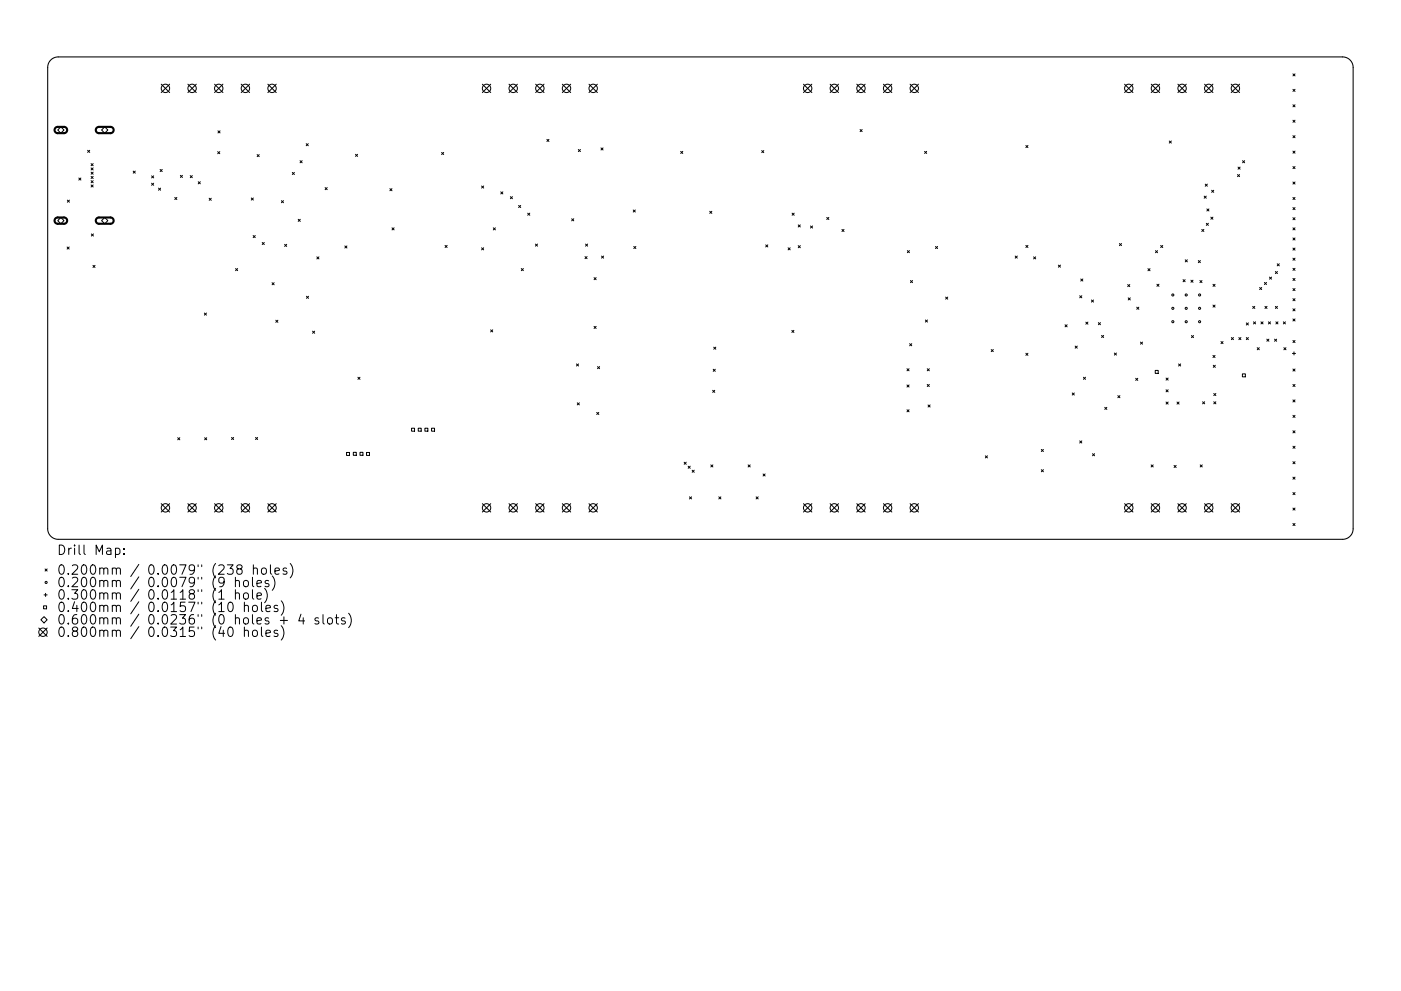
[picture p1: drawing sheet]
<svg xmlns="http://www.w3.org/2000/svg" width="297mm" height="210mm" viewBox="0 0 297 210" stroke-linecap="round" stroke-linejoin="round" font-family="sans-serif">
<defs><g id="words">
<g font-size="2.8">
<text x="12" y="117.7">Drill Map:</text>
<text x="12" y="121.9">0.200mm / 0.0079&quot; (238 holes)</text>
<text x="12" y="124.6">0.200mm / 0.0079&quot; (9 holes)</text>
<text x="12" y="127.2">0.300mm / 0.0118&quot; (1 hole)</text>
<text x="12" y="129.9">0.400mm / 0.0157&quot; (10 holes)</text>
<text x="12" y="132.5">0.600mm / 0.0236&quot; (0 holes + 4 slots)</text>
<text x="12" y="135.1">0.800mm / 0.0315&quot; (40 holes)</text>
</g>
</g></defs>
<path d="M10.8 12.7l.8-.5 .7-.1h272.4a2.22 2.22 0 0 1 2.2 2.2v97.9a2.22 2.22 0 0 1-2.2 2.2h-272.4a2.23 2.23 0 0 1-2.2-2.2v-97.9l.2-.9z" fill="none" stroke="#000" stroke-width=".22"/>
<g fill="none" stroke="#000" stroke-width=".21">
<path d="M34.2 17.9l1.8 1.7M36 17.9l-1.8 1.7M39.8 17.9l1.8 1.7M41.6 17.9l-1.8 1.7M45.5 17.9l1.8 1.7M47.3 17.9l-1.8 1.7M51.1 17.9l1.8 1.7M52.9 17.9l-1.8 1.7M56.8 17.9l1.8 1.7M58.6 17.9l-1.8 1.7M102.3 17.9l1.7 1.7M104 17.9l-1.7 1.7"/>
<path d="M107.9 17.9l1.8 1.7M109.7 17.9l-1.8 1.7M113.6 17.9l1.7 1.7M115.3 17.9l-1.7 1.7M119.2 17.9l1.8 1.7M121 17.9l-1.8 1.7M124.9 17.9l1.8 1.7M126.7 17.9l-1.8 1.7M170.3 17.9l1.8 1.7M172.1 17.9l-1.8 1.7M176 17.9l1.8 1.7M177.8 17.9l-1.8 1.7"/>
<path d="M181.7 17.9l1.7 1.7M183.4 17.9l-1.7 1.7M187.3 17.9l1.8 1.7M189.1 17.9l-1.8 1.7M193 17.9l1.7 1.7M194.7 17.9l-1.7 1.7M238.4 17.9l1.8 1.7M240.2 17.9l-1.8 1.7M244.1 17.9l1.8 1.7M245.9 17.9l-1.8 1.7M249.7 17.9l1.8 1.7M251.5 17.9l-1.8 1.7"/>
<path d="M255.4 17.9l1.8 1.7M257.2 17.9l-1.8 1.7M261 17.9l1.8 1.7M262.8 17.9l-1.8 1.7M274.1 15.7l.5 .4M274.1 18.9l.5 .5M274.6 15.7l-.5 .4M274.6 18.9l-.5 .5M12.9 26.9l.7 .7-.7 .7-.7-.7zM16.7 37.8l.5 .4M17.2 37.8l-.5 .4M18.6 31.9l.4 .4"/>
<path d="M19 31.9l-.4 .4M19.3 34.7l.5 .5M19.3 35.6l.5 .5M19.3 36.5l.5 .5M19.3 37.4l.5 .5M19.3 38.3l.5 .5M19.3 39.2l.5 .5M19.8 37.4l-.5 .5M19.8 34.7l-.5 .5M19.8 35.6l-.5 .5M19.8 36.5l-.5 .5M19.8 38.3l-.5 .5"/>
<path d="M19.8 39.2l-.5 .5M22.2 26.9l.7 .7-.7 .7-.7-.7zM28.2 36.3l.5 .4M28.7 36.3l-.5 .4M32.1 37.3l.5 .5M32.1 38.9l.5 .4M32.6 37.3l-.5 .5M32.6 38.9l-.5 .4M33.6 39.9l.5 .5M33.9 36l.5 .4M34.1 39.9l-.5 .5M34.4 36l-.5 .4"/>
<path d="M38.2 37.2l.5 .4M38.7 37.2l-.5 .4M40.3 37.3l.5 .4M40.8 37.3l-.5 .4M42 38.6l.5 .4M42.5 38.6l-.5 .4M46.2 32.2l.4 .4M46.2 27.8l.5 .4M46.6 32.2l-.4 .4M46.7 27.8l-.5 .4M54.5 32.8l.5 .4M55 32.8l-.5 .4"/>
<path d="M62 36.6l.4 .4M62.4 36.6l-.4 .4M63.6 34.1l.5 .4M64.1 34.1l-.5 .4M64.9 30.5l.5 .4M65.4 30.5l-.5 .4M68.9 39.8l.5 .4M69.4 39.8l-.5 .4M75.4 32.7l.4 .5M75.8 32.7l-.4 .5M93.6 32.3l.5 .5M94.1 32.3l-.5 .5"/>
<path d="M102.1 39.5l.4 .4M102.5 39.5l-.4 .4M115.9 29.6l.5 .4M116.4 29.6l-.5 .4M122.6 31.7l.5 .5M123.1 31.7l-.5 .5M127.4 31.4l.5 .4M127.9 31.4l-.5 .4M144.3 32.1l.5 .5M144.8 32.1l-.5 .5M161.5 31.9l.4 .5M161.9 31.9l-.4 .5"/>
<path d="M182.4 27.5l.4 .4M182.8 27.5l-.4 .4M196 32.1l.5 .5M196.5 32.1l-.5 .5M217.5 30.9l.4 .4M217.9 30.9l-.4 .4M247.9 29.9l.5 .5M248.4 29.9l-.5 .5M255.5 39.1l.5 .4M256 39.1l-.5 .4M262.4 37l.4 .5M262.5 35.4l.4 .5"/>
<path d="M262.8 37l-.4 .5M262.9 35.4l-.4 .5M263.4 34.1l.5 .4M263.9 34.1l-.5 .4M274.1 22.2l.5 .5M274.1 25.5l.5 .4M274.1 28.8l.5 .4M274.1 32.1l.5 .4M274.1 35.3l.5 .5M274.1 38.6l.5 .5M274.6 22.2l-.5 .5M274.6 25.5l-.5 .4"/>
<path d="M274.6 28.8l-.5 .4M274.6 32.1l-.5 .4M274.6 35.3l-.5 .5M274.6 38.6l-.5 .5M12.2 46.8l.7-.7 .7 .7-.7 .7zM14.2 52.4l.5 .4M14.3 42.5l.4 .4M14.7 52.4l-.5 .4M14.7 42.5l-.4 .4M19.4 49.6l.4 .5M19.7 56.3l.5 .4M19.8 49.6l-.4 .5"/>
<path d="M20.2 56.3l-.5 .4M21.5 46.8l.7-.7 .7 .7-.7 .7zM37.1 41.9l.4 .4M37.5 41.9l-.4 .4M44.3 42.1l.5 .4M44.8 42.1l-.5 .4M49.9 57l.5 .4M50.4 57l-.5 .4M53.3 42l.4 .5M53.7 50l.4 .4M53.7 42l-.4 .5M54.1 50l-.4 .4"/>
<path d="M55.6 51.4l.4 .5M56 51.4l-.4 .5M57.7 60l.4 .4M58.1 60l-.4 .4M59.7 42.6l.4 .4M60.1 42.6l-.4 .4M60.3 51.8l.5 .5M60.8 51.8l-.5 .5M63.2 46.5l.5 .5M63.7 46.5l-.5 .5M67.2 54.5l.4 .4M67.6 54.5l-.4 .4"/>
<path d="M73.1 52.2l.5 .4M73.6 52.2l-.5 .4M82.7 40l.4 .5M83.1 40l-.4 .5M83.1 48.3l.5 .5M83.6 48.3l-.5 .5M94.4 52.1l.4 .4M94.8 52.1l-.4 .4M102.1 52.6l.4 .4M102.5 52.6l-.4 .4M104.6 48.3l.4 .5M105 48.3l-.4 .5"/>
<path d="M106.2 40.7l.4 .5M106.6 40.7l-.4 .5M108.2 41.7l.5 .5M108.7 41.7l-.5 .5M110 43.6l.4 .4M110.4 43.6l-.4 .4M110.5 57l.5 .4M111 57l-.5 .4M111.9 45.2l.4 .5M112.3 45.2l-.4 .5M113.5 51.8l.5 .4M114 51.8l-.5 .4"/>
<path d="M121.2 46.4l.4 .5M121.6 46.4l-.4 .5M124 54.4l.5 .5M124.1 51.8l.5 .4M124.5 54.4l-.5 .5M124.6 51.8l-.5 .4M126 58.9l.4 .4M126.4 58.9l-.4 .4M127.5 54.3l.5 .5M128 54.3l-.5 .5M134.3 44.5l.4 .5M134.4 52.3l.4 .4"/>
<path d="M134.7 44.5l-.4 .5M134.8 52.3l-.4 .4M150.5 44.8l.4 .5M150.9 44.8l-.4 .5M162.3 52l.5 .4M162.8 52l-.5 .4M167.1 52.6l.4 .4M167.5 52.6l-.4 .4M167.9 45.2l.5 .5M168.4 45.2l-.5 .5M169.2 47.7l.5 .5M169.2 52.1l.5 .5"/>
<path d="M169.7 47.7l-.5 .5M169.7 52.1l-.5 .5M171.8 47.9l.5 .5M172.3 47.9l-.5 .5M175.3 46.1l.4 .5M175.7 46.1l-.4 .5M178.5 48.7l.5 .4M179 48.7l-.5 .4M192.4 53.2l.4 .4M192.8 53.2l-.4 .4M193 59.5l.5 .5M193.5 59.5l-.5 .5"/>
<path d="M198.3 52.3l.5 .4M198.8 52.3l-.5 .4M215.2 54.3l.5 .5M215.7 54.3l-.5 .5M217.5 52.1l.4 .4M217.9 52.1l-.4 .4M219.1 54.5l.5 .4M219.6 54.5l-.5 .4M224.4 56.2l.4 .5M224.8 56.2l-.4 .5M229.1 59.2l.5 .4M229.6 59.2l-.5 .4"/>
<path d="M237.3 51.7l.5 .4M237.8 51.7l-.5 .4M243.4 57l.4 .4M243.8 57l-.4 .4M245 53.2l.4 .4M245.4 53.2l-.4 .4M246.1 52.1l.4 .4M246.5 52.1l-.4 .4M250.8 59.3l.5 .5M251.3 59.3l-.5 .5M251.3 55.1l.4 .5M251.7 55.1l-.4 .5"/>
<path d="M252.5 59.4l.4 .5M252.9 59.4l-.4 .5M254.1 55.3l.4 .4M254.4 59.5l.5 .5M254.5 55.3l-.4 .4M254.8 48.7l.4 .4M254.9 59.5l-.5 .5M255.2 48.7l-.4 .4M255.3 41.6l.5 .5M255.8 41.6l-.5 .5M255.8 47.4l.4 .4M255.9 44.3l.4 .5"/>
<path d="M256.2 47.4l-.4 .4M256.3 44.3l-.4 .5M256.7 46.1l.5 .4M256.9 40.4l.4 .4M257.2 46.1l-.5 .4M257.3 40.4l-.4 .4M268.1 59.9l.4 .5M268.5 59.9l-.4 .5M269.2 58.8l.4 .4M269.6 58.8l-.4 .4M270.4 57.6l.4 .4M270.8 56l.4 .4"/>
<path d="M270.8 57.6l-.4 .4M271.2 56l-.4 .4M274.1 41.9l.5 .4M274.1 44l.5 .5M274.1 46.2l.5 .4M274.1 48.3l.5 .5M274.1 50.5l.5 .4M274.1 52.6l.5 .5M274.1 54.8l.5 .4M274.1 56.9l.5 .5M274.1 59.1l.5 .4M274.6 41.9l-.5 .4"/>
<path d="M274.6 44l-.5 .5M274.6 46.2l-.5 .4M274.6 48.3l-.5 .5M274.6 50.5l-.5 .4M274.6 52.6l-.5 .5M274.6 54.8l-.5 .4M274.6 56.9l-.5 .5M274.6 59.1l-.5 .4M43.3 66.4l.5 .5M43.8 66.4l-.5 .5M58.5 67.9l.4 .5M58.9 67.9l-.4 .5"/>
<path d="M65 62.9l.4 .4M65.4 62.9l-.4 .4M66.3 70.3l.4 .4M66.7 70.3l-.4 .4M104 70l.5 .4M104.5 70l-.5 .4M122.2 77.2l.5 .5M122.7 77.2l-.5 .5M126 69.2l.4 .5M126.4 69.2l-.4 .5M126.7 77.8l.4 .4M127.1 77.8l-.4 .4"/>
<path d="M151.2 78.3l.5 .5M151.3 73.7l.5 .4M151.7 78.3l-.5 .5M151.8 73.7l-.5 .4M167.9 70.1l.4 .4M168.3 70.1l-.4 .4M192.3 78.2l.4 .5M192.7 78.2l-.4 .5M192.9 72.9l.4 .5M193.3 72.9l-.4 .5M196.2 67.9l.4 .4M196.6 78.2l.4 .5"/>
<path d="M196.6 67.9l-.4 .4M197 78.2l-.4 .5M200.5 63l.4 .5M200.9 63l-.4 .5M210.2 74.2l.4 .4M210.6 74.2l-.4 .4M217.5 75l.4 .4M217.9 75l-.4 .4M225.8 68.9l.5 .5M226.3 68.9l-.5 .5M228 73.4l.4 .5M228.4 73.4l-.4 .5"/>
<path d="M228.9 62.7l.5 .5M229.4 62.7l-.5 .5M230.2 68.3l.5 .5M230.7 68.3l-.5 .5M231.4 63.6l.4 .5M231.8 63.6l-.4 .5M232.9 68.5l.4 .4M233.3 68.5l-.4 .4M233.6 71.2l.4 .4M234 71.2l-.4 .4M236.3 74.9l.4 .4M236.7 74.9l-.4 .4"/>
<path d="M239.1 60.4l.4 .4M239.2 63.2l.4 .4M239.5 60.4l-.4 .4M239.6 63.2l-.4 .4M241 65.2l.5 .4M241.5 65.2l-.5 .4M241.8 72.6l.4 .4M242.2 72.6l-.4 .4M244.9 78.6h.7v.6h-.7zM245.3 60.3l.4 .4M245.7 60.3l-.4 .4M249.9 77.2l.4 .5"/>
<path d="M250.3 77.2l-.4 .5M252.6 71.2l.5 .4M253.1 71.2l-.5 .4M257.2 75.4l.4 .5M257.2 60.3l.4 .5M257.2 64.7l.4 .5M257.2 77.5l.5 .4M257.6 75.4l-.4 .5M257.6 60.3l-.4 .5M257.6 64.7l-.4 .5M257.7 77.5l-.5 .4M258.9 72.5l.4 .4"/>
<path d="M259.3 72.5l-.4 .4M261.1 71.6l.4 .5M261.5 71.6l-.4 .5M262.7 71.6l.4 .5M263.1 71.6l-.4 .5M263.4 79.3h.6v.7h-.6zM264.2 68.5l.5 .5M264.2 71.6l.5 .5M264.7 68.5l-.5 .5M264.7 71.6l-.5 .5M265.6 65l.4 .4M265.8 68.3l.4 .4"/>
<path d="M266 65l-.4 .4M266.2 68.3l-.4 .4M266.6 73.8l.4 .4M267 73.8l-.4 .4M267.1 61l.4 .4M267.3 68.3l.5 .4M267.5 61l-.4 .4M267.8 68.3l-.5 .4M268.2 65l.4 .4M268.6 72l.4 .4M268.6 65l-.4 .4M268.9 68.3l.5 .4"/>
<path d="M269 72l-.4 .4M269.4 68.3l-.5 .4M270.2 72l.5 .4M270.4 65l.4 .4M270.5 68.3l.5 .4M270.7 72l-.5 .4M270.8 65l-.4 .4M271 68.3l-.5 .4M272.1 68.3l.4 .4M272.2 73.8l.5 .4M272.5 68.3l-.4 .4M272.7 73.8l-.5 .4"/>
<path d="M274 75h.7M274.1 61.2l.5 .5M274.1 63.4l.5 .4M274.1 65.5l.5 .5M274.1 67.7l.5 .4M274.1 72.2l.5 .5M274.1 78.3l.5 .4M274.4 74.7v.6M274.6 61.2l-.5 .5M274.6 63.4l-.5 .4M274.6 65.5l-.5 .5M274.6 67.7l-.5 .4"/>
<path d="M274.6 72.2l-.5 .5M274.6 78.3l-.5 .4M37.7 92.9l.4 .4M38.1 92.9l-.4 .4M43.4 92.9l.4 .4M43.8 92.9l-.4 .4M49.1 92.8l.4 .5M49.5 92.8l-.4 .5M54.2 92.8l.4 .5M54.6 92.8l-.4 .5M73.5 96h.6v.6h-.6zM74.9 96h.6v.6h-.6z"/>
<path d="M75.9 80l.4 .5M76.3 96h.7v.6h-.7zM76.3 80l-.4 .5M77.7 96h.6v.6h-.6zM87.3 90.9h.6v.6h-.6zM88.7 90.9h.6v.6h-.6zM90.1 90.9h.6v.6h-.6zM91.5 90.9h.6v.6h-.6zM122.4 85.5l.4 .4M122.8 85.5l-.4 .4M126.5 87.5l.5 .4M127 87.5l-.5 .4"/>
<path d="M145.1 98.1l.4 .4M145.5 98.1l-.4 .4M145.9 98.9l.4 .5M146.3 98.9l-.4 .5M146.7 99.8l.5 .4M147.2 99.8l-.5 .4M150.7 98.6l.4 .5M151.1 82.8l.4 .5M151.1 98.6l-.4 .5M151.5 82.8l-.4 .5M158.6 98.6l.5 .5M159.1 98.6l-.5 .5"/>
<path d="M192.3 81.7l.4 .4M192.3 86.9l.4 .5M192.7 81.7l-.4 .4M192.7 86.9l-.4 .5M196.6 81.6l.4 .4M196.8 85.9l.4 .5M197 81.6l-.4 .4M197.2 85.9l-.4 .5M208.9 96.7l.5 .5M209.4 96.7l-.5 .5M220.8 95.4l.4 .4M220.8 99.6l.4 .5"/>
<path d="M221.2 95.4l-.4 .4M221.2 99.6l-.4 .5M227.3 83.4l.5 .4M227.8 83.4l-.5 .4M228.9 93.5l.5 .5M229.4 93.5l-.5 .5M229.7 80l.5 .5M230.2 80l-.5 .5M231.6 96.3l.5 .4M232.1 96.3l-.5 .4M234.2 86.4l.5 .5M234.7 86.4l-.5 .5"/>
<path d="M237 83.9l.4 .5M237.4 83.9l-.4 .5M240.8 80.3l.4 .4M241.2 80.3l-.4 .4M244.1 98.6l.4 .5M244.5 98.6l-.4 .5M247.2 85.3l.5 .4M247.2 80.2l.5 .5M247.2 82.7l.5 .4M247.7 80.2l-.5 .5M247.7 82.7l-.5 .4M247.7 85.3l-.5 .4"/>
<path d="M248.9 98.7l.5 .5M249.4 98.7l-.5 .5M249.5 85.3l.5 .4M250 85.3l-.5 .4M254.5 98.6l.4 .5M254.9 98.6l-.4 .5M255 85.2l.4 .5M255.4 85.2l-.4 .5M257.3 83.5l.5 .4M257.3 85.2l.5 .5M257.8 83.5l-.5 .4M257.8 85.2l-.5 .5"/>
<path d="M274.1 81.6l.5 .4M274.1 84.8l.5 .5M274.1 88.1l.5 .5M274.1 91.4l.5 .4M274.1 94.7l.5 .4M274.1 98l.5 .4M274.6 81.6l-.5 .4M274.6 84.8l-.5 .5M274.6 88.1l-.5 .5M274.6 91.4l-.5 .4M274.6 94.7l-.5 .4M274.6 98l-.5 .4"/>
<path d="M24.5 116.4l.6-.1 .3 .4v.6l-.2 .2h-.7M26.3 117.4v.2M26.3 116.4v.2M34.2 106.9l1.8 1.7M36 106.9l-1.8 1.7M39.8 106.9l1.8 1.7M41.6 106.9l-1.8 1.7M45.5 106.9l1.8 1.7M47.3 106.9l-1.8 1.7M51.1 106.9l1.8 1.7M52.9 106.9l-1.8 1.7M53.7 119.8v2"/>
<path d="M56.8 106.9l1.8 1.7M57.3 119.8v1.8l.3 .2M58.6 106.9l-1.8 1.7M61.5 119.6a2.29 2.29 0 0 1 0 3M102.3 106.9l1.7 1.7M104 106.9l-1.7 1.7M107.9 106.9l1.8 1.7M109.7 106.9l-1.8 1.7M113.6 106.9l1.7 1.7M115.3 106.9l-1.7 1.7M119.2 106.9l1.8 1.7M121 106.9l-1.8 1.7"/>
<path d="M124.9 106.9l1.8 1.7M126.7 106.9l-1.8 1.7M146.2 105.4l.4 .5M146.6 105.4l-.4 .5M152.4 105.4l.4 .5M152.8 105.4l-.4 .5M160.3 105.4l.5 .5M160.8 105.4l-.5 .5M161.8 100.6l.4 .4M162.2 100.6l-.4 .4M170.3 106.9l1.8 1.7M172.1 106.9l-1.8 1.7"/>
<path d="M176 106.9l1.8 1.7M177.8 106.9l-1.8 1.7M181.7 106.9l1.7 1.7M183.4 106.9l-1.7 1.7M187.3 106.9l1.8 1.7M189.1 106.9l-1.8 1.7M193 106.9l1.7 1.7M194.7 106.9l-1.7 1.7M238.4 106.9l1.8 1.7M240.2 106.9l-1.8 1.7M244.1 106.9l1.8 1.7M245.9 106.9l-1.8 1.7"/>
<path d="M249.7 106.9l1.8 1.7M251.5 106.9l-1.8 1.7M255.4 106.9l1.8 1.7M257.2 106.9l-1.8 1.7M261 106.9l1.8 1.7M262.8 106.9l-1.8 1.7M274.1 101.2l.5 .5M274.1 104.5l.5 .5M274.1 107.8l.5 .4M274.1 111.1l.5 .4M274.6 101.2l-.5 .5M274.6 104.5l-.5 .5"/>
<path d="M274.6 107.8l-.5 .4M274.6 111.1l-.5 .4M8.2 133.2l1.8 1.8M9.2 128.5h.7v.7h-.7zM9.3 130.8l.7 .7-.7 .7-.6-.7zM9.3 126.2h.7M9.6 120.7l.4 .5M9.7 125.9v.6M10 120.7l-.4 .5M10 133.2l-1.8 1.8M46.4 125.7l.6-.6v2M48.5 128l.5-.2a1.25 1.25 0 0 1 0 2l-.4-.1-.2-.3-.1-.9z"/>
<path d="M48.5 133.2l.5-.2a1.25 1.25 0 0 1 0 2l-.4-.1-.2-.2-.1-.9zM49.9 123.3a.5 .5 0 0 1 .9 .1v1.1M49.9 126a.5 .5 0 0 1 .9 .1v1M49.9 122.5v2M49.9 125.1v2M50.6 120.7l-.4-.4 .1-.3 .3-.2 .5 .1 .2 .3-.1 .3-.8 .3-.2 .3v.4l.4 .3h.4l.3-.3v-.4l-.3-.4M51.7 123.3a.54 .54 0 0 1 .6-.2 .54 .54 0 0 1 .4 .4v.6a.54 .54 0 0 1-.6 .4 .54 .54 0 0 1-.5-.4zM51.7 126a.54 .54 0 0 1 .6-.2 .54 .54 0 0 1 .4 .4v.5a.54 .54 0 0 1-.6 .4 .54 .54 0 0 1-.5-.4zM51.8 128.6l.3-.2 .5 .1 .1 1.3M51.8 133.9a.5 .5 0 0 1 .9 .1v1M51.8 127.8v2M51.8 133v2"/>
<path d="M53.5 122.5v1.7l.3 .3M53.5 125.1v1.7l.3 .3M53.6 128.6l.3-.2a.54 .54 0 0 1 .7 .4v.6a.54 .54 0 0 1-.5 .4 .54 .54 0 0 1-.6-.4zM53.6 133.9a.54 .54 0 0 1 .6-.2 .54 .54 0 0 1 .4 .4v.6a.54 .54 0 0 1-.5 .4 .54 .54 0 0 1-.6-.4zM53.7 120.7a.5 .5 0 0 1 .9 .1v1M54.5 123.8l.9-.2-.1-.4-.5-.1-.3 .3 .1 1h.7M54.5 126.5l.9-.2-.1-.4-.5-.1-.3 .3 .1 .9h.7M55.4 127.8v1.7l.3 .3M55.4 133v1.8l.3 .2M55.5 120.7a.54 .54 0 0 1 .6-.2 .54 .54 0 0 1 .4 .4v.6a.54 .54 0 0 1-.5 .4 .54 .54 0 0 1-.6-.4zM56.1 124.8a2.29 2.29 0 0 1 0 3.1M56.4 129.1l.9-.2-.1-.4-.5-.1-.3 .3 .1 1h.7"/>
<path d="M56.4 134.4l.9-.2-.1-.4-.5-.1-.3 .3 .1 .9h.7M57 123.2l-.5-.1-.3 .3 .1 .3 .7 .2v.5h-.8M57.7 122.2a2.29 2.29 0 0 1 0 3M58.3 121.2l.9-.2-.1-.4-.5-.1-.3 .3 .1 .9h.7M58.9 128.5l-.5-.1-.3 .3 .1 .3 .7 .2v.5h-.8M58.9 133.8l-.5-.1-.3 .3 .1 .3 .7 .2v.4h-.8M59.4 131.6h1.6M59.6 127.5a2.29 2.29 0 0 1 0 3M59.6 132.8a2.29 2.29 0 0 1 0 3M60.2 130.9v1.5M60.8 120.6l-.5-.1-.3 .3 .1 .3 .7 .2v.4h-.8M63.8 130.3l-.5 1.4h1.3"/>
<path d="M64.3 131.1v1.3M67.5 131.2l-.4-.1-.3 .3 .1 .2 .6 .2v.5h-.7M68.5 130.4v1.7l.3 .3M69.5 131.3a.54 .54 0 0 1 .6-.2 .54 .54 0 0 1 .4 .3v.6a.54 .54 0 0 1-.5 .4 .54 .54 0 0 1-.6-.4zM71.1 131.1h.7M71.3 130.4v1.7l.1 .2 .4 .1M73.1 131.2l-.4-.1-.3 .3 .1 .2 .6 .2v.5h-.7M73.9 130.1a2.29 2.29 0 0 1 0 3.1"/>
<circle cx="35.1" cy="18.8" r=".89"/>
<circle cx="40.7" cy="18.8" r=".89"/>
<circle cx="46.4" cy="18.8" r=".89"/>
<circle cx="52" cy="18.8" r=".89"/>
<circle cx="57.7" cy="18.8" r=".89"/>
<circle cx="103.2" cy="18.8" r=".89"/>
<circle cx="108.8" cy="18.8" r=".89"/>
<circle cx="114.5" cy="18.8" r=".89"/>
<circle cx="120.1" cy="18.8" r=".89"/>
<circle cx="125.8" cy="18.8" r=".89"/>
<circle cx="171.2" cy="18.8" r=".89"/>
<circle cx="176.9" cy="18.8" r=".89"/>
<circle cx="182.5" cy="18.8" r=".89"/>
<circle cx="188.2" cy="18.8" r=".89"/>
<circle cx="193.8" cy="18.8" r=".89"/>
<circle cx="239.3" cy="18.8" r=".89"/>
<circle cx="245" cy="18.8" r=".89"/>
<circle cx="250.6" cy="18.8" r=".89"/>
<circle cx="256.3" cy="18.8" r=".89"/>
<circle cx="261.9" cy="18.8" r=".89"/>
<circle cx="248.7" cy="65.4" r=".22"/>
<circle cx="248.7" cy="68.3" r=".22"/>
<circle cx="248.7" cy="62.6" r=".22"/>
<circle cx="251.5" cy="65.4" r=".22"/>
<circle cx="251.5" cy="62.6" r=".22"/>
<circle cx="251.5" cy="68.3" r=".22"/>
<circle cx="254.3" cy="65.4" r=".22"/>
<circle cx="254.3" cy="68.3" r=".22"/>
<circle cx="254.3" cy="62.6" r=".22"/>
<circle cx="35.1" cy="107.7" r=".89"/>
<circle cx="40.7" cy="107.7" r=".89"/>
<circle cx="46.4" cy="107.7" r=".89"/>
<circle cx="52" cy="107.7" r=".89"/>
<circle cx="57.7" cy="107.7" r=".89"/>
<circle cx="103.2" cy="107.7" r=".89"/>
<circle cx="108.8" cy="107.7" r=".89"/>
<circle cx="114.5" cy="107.7" r=".89"/>
<circle cx="120.1" cy="107.7" r=".89"/>
<circle cx="125.8" cy="107.7" r=".89"/>
<circle cx="171.2" cy="107.7" r=".89"/>
<circle cx="176.9" cy="107.7" r=".89"/>
<circle cx="182.5" cy="107.7" r=".89"/>
<circle cx="188.2" cy="107.7" r=".89"/>
<circle cx="193.8" cy="107.7" r=".89"/>
<circle cx="239.3" cy="107.7" r=".89"/>
<circle cx="245" cy="107.7" r=".89"/>
<circle cx="250.6" cy="107.7" r=".89"/>
<circle cx="256.3" cy="107.7" r=".89"/>
<circle cx="261.9" cy="107.7" r=".89"/>
<circle cx="9.1" cy="134.1" r=".89"/>
<circle cx="9.8" cy="123.6" r=".22"/>
</g>
<path d="M11.8 27.1l.4-.2h1.5l.4 .4 .1 .5-.5 .4h-1.6l-.5-.4zM20.5 27.1l.4-.2h2.6l.5 .3 .1 .5-.2 .4-.4 .1h-2.6l-.5-.4zM11.8 46.3l.4-.2 1.5 .1 .4 .3 .1 .5-.5 .5h-1.6l-.5-.5zM20.5 46.3l.4-.2 2.6 .1 .5 .2 .1 .5-.2 .4-.4 .2h-2.6l-.6-.5z" fill="none" stroke="#000" stroke-width=".44"/>
<use href="#words"/>
</svg>
